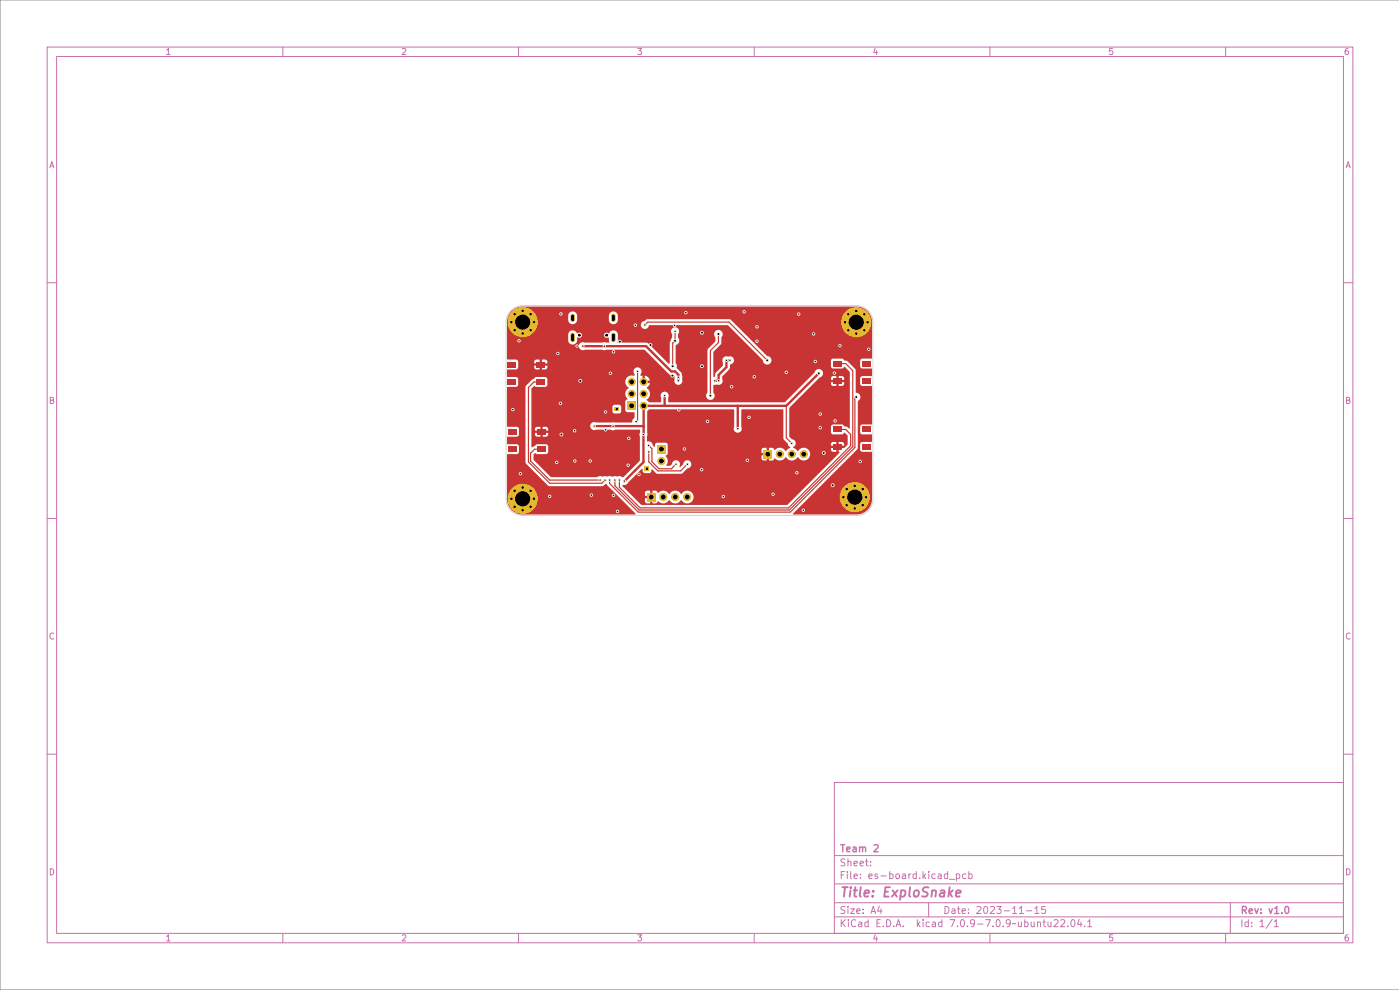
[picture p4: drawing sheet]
<svg xmlns="http://www.w3.org/2000/svg" width="297mm" height="210mm" viewBox="0 0 297 210" stroke-linecap="round" stroke-linejoin="round" font-family="sans-serif">
<g fill="none" stroke="#c872ab" stroke-width=".21">
<path d="M10 10h277v190h-277zM12 12h273v186h-273zM35.3 10.6l.4-.3v1.3M35.3 11.6h.8M60 10v2M85.3 10.4l.5-.1 .3 .3-.8 1h.8M110 10v2M135.3 10.3h.8l-.4 .5 .3 .1v.6l-.2 .1-.5-.1M160 10v2M185.7 10.2l-.3 .9h.8M186 10.7v.9M210 10v2"/>
<path d="M236 10.3h-.6v.6l.6-.1v.7l-.2 .1-.4-.1M260 10v2M286 10.3h-.4l-.2 .3v.7l.2 .3 .4-.1 .1-.5-.1-.2h-.4l-.2 .2M10.6 35.6l.4-1.3 .4 1.3M10.7 35.2h.6M285.6 35.6l.4-1.3 .4 1.3M285.7 35.2h.6M10 60h2M285 60h2M10.7 84.9l.5-.1 .1-.4-.6-.1v1.3h.5l.2-.5-.3-.2M285.7 84.9l.5-.1 .1-.4-.6-.1v1.3h.5l.2-.5-.3-.2M10 110h2"/>
<path d="M285 110h2M11.4 134.4a.58 .58 0 0 0-.8 .5 .58 .58 0 0 0 .8 .6M286.4 134.4a.58 .58 0 0 0-.8 .5 .58 .58 0 0 0 .8 .6M10 160h2M285 160h2M177 166h108v32h-108zM10.7 184.3a.66 .66 0 0 1 .7 .6 .66 .66 0 0 1-.7 .7zM35.3 198.7l.4-.4v1.3M35.3 199.6h.8M60 198v2M85.3 198.4l.5-.1 .3 .4-.8 .9h.8M110 198v2"/>
<path d="M135.3 198.3h.8l-.4 .5 .3 .1v.6l-.2 .1-.5-.1M160 198v2M177 194.5h108M177 191.5h108M177 187.5h108M177 181.5h108M178.5 195.1v1.5M178.5 185.6h.5M178.7 195.7l.6 .9M179.2 184.9h-.7v1.5M179.2 192.3h-.5l-.2 .1v.4l.6 .3 .1 .4-.2 .3-.6-.1M179.2 182.2h-.5l-.2 .1v.4l.6 .3 .1 .4-.2 .3-.6-.1"/>
<path d="M179.3 195.1l-.8 .8M179.7 184.9v.1M179.7 185.4v1M179.9 192.3v.1M179.9 182.8l.2-.1h.4v1M179.9 182.2v1.5M179.9 192.8v1M180 195.1v.1M180 195.6v1M180.5 192.8h.8l-.8 1h.8M180.5 184.9v1.3l.2 .2M181.2 185.9l.7-.2-.1-.3h-.4l-.2 .2 .1 .7h.5"/>
<path d="M181.2 183.2l.7-.2-.1-.3h-.4l-.2 .2 .1 .7h.5M181.5 195.2a.71 .71 0 0 0-1 .5 .71 .71 0 0 0 .8 .9l.2-.2M181.7 193.3l.8-.2-.1-.3h-.4l-.3 .2 .1 .7h.6M182.2 195.6h.5l.1 1M182.5 183.2l.7-.2-.1-.3h-.4l-.2 .2v.7h.6M182.5 186.2v.2M182.5 185.4v.2M182.8 195.9l-.5 .1-.2 .2 .2 .4 .5-.1M183.1 193.6v.2M183.1 192.8v.2M183.6 182.7h.6M183.8 182.2v1.3l.4 .2"/>
<path d="M184.2 195.6h-.5l-.2 .3 .1 .6h.6M184.2 195.1v1.5M184.3 185.9l.7-.2v-.3h-.5l-.2 .2 .1 .7h.6M184.7 183.5v.2M184.7 182.7v.2M184.7 193.8l.5-1.5 .5 1.5M184.9 193.3h.7M185.7 198.2l-.3 1h.8M186 198.7v.9M186 195.8h.5M186.2 185.4h-.4l-.2 .2 .1 .2 .5 .1v.4h-.6M186.5 192.2l-.3 1.1h.9"/>
<path d="M186.7 195.1h-.7v1.5h.7M186.9 192.8v1M186.9 185.8h1.1M187.4 196.4v.2M188.1 195.1a.76 .76 0 0 1 .9 .7 .76 .76 0 0 1-.9 .8zM188.7 185.4h.5l.3 .3-.2 .6h-.6M188.7 184.9v1.5M189.6 196.4v.2M190.1 196.6l.5-1.5 .5 1.5M190.1 185.5l.2-.1 .4 .1 .1 .6-.1 .2-.4 .1-.2-.2zM190.2 196.1h.8M191.5 185.4h.5l.1 1"/>
<path d="M191.6 196.4v.2M192.1 185.7l-.5 .1-.2 .2 .2 .4 .5-.1M192.8 185.4v1M193.2 185.4l-.4 .3M194.4 185.4h-.4l-.3 .3 .1 .6h.6M194.4 184.9v1.5M194.6 195.1v1.5M194.7 196l.5 .6M195.1 186.2v.2M195.2 195.6l-.6 .5M195.8 195.1v.1M195.8 184.9v1.5"/>
<path d="M195.8 195.6v1M196 185.8l.4 .6M196.4 185.4l-.6 .5M197 191.5v3M197 184.9v.1M197 185.4v1M197.2 195.6h-.5l-.2 .3 .1 .6h.6M197.8 195.6h.6l.1 1M198.4 185.4h-.4l-.3 .3 .1 .6h.6M198.5 195.9l-.5 .1-.3 .2 .3 .4 .5-.1M199 185.4h.6l.1 1M199.7 185.7l-.5 .1-.2 .2 .2 .4 .5-.1"/>
<path d="M199.8 195.6h-.4l-.3 .3 .1 .6h.6M199.8 195.1v1.5M200.5 192.3a.76 .76 0 0 1 .8 .7 .76 .76 0 0 1-.8 .8zM201 185.4h-.4l-.3 .3 .2 .6h.5M201 184.9v1.5M201.4 186.5h1.1M201.5 195.1h1l-.6 1.5M202 192.8h.5l.1 1M202.6 193.1l-.5 .1-.2 .2 .2 .4 .5-.1M202.9 185.4h.4l.3 .3-.1 .6h-.6M202.9 185.4v1.5M203.1 196.4v.2"/>
<path d="M203.1 192.8h.6M203.3 192.3v1.3l.4 .2M204 195.1h.1a.8 .8 0 0 1 .5 .7 .8 .8 0 0 1-.5 .8 1 1 0 0 1-.1-1.5zM204.1 193.3l.7-.2v-.3h-.5l-.2 .2 .1 .7h.6M204.9 185.4h-.4l-.3 .3 .1 .6h.6M205.2 196.4v.2M205.5 193.6v.2M205.5 192.8v.2M205.5 185.4h.5l.2 .3-.1 .6h-.6M205.5 184.9v1.5M206.7 195.7l-.2 .3-.5-.1-.1-.2v-.3l.3-.3h.4l.1 .3a1.09 1.09 0 0 1-.2 1.1l-.5 .1M207.2 192.4l.6-.1 .3 .4-.9 1.1h.9"/>
<path d="M207.4 196h1.1M208.9 192.3h.1a.8 .8 0 0 1 .6 .7 .8 .8 0 0 1-.6 .8 1 1 0 0 1-.1-1.5zM209.1 195.1h1l-.6 1.5M210 198v2M210.1 192.4l.6-.1 .3 .4-1 1.1h1M210.7 196.4v.2M211.5 192.3h.9l-.5 .5 .4 .2v.6l-.2 .2-.6-.2M211.5 195.2l.2-.1a.8 .8 0 0 1 .5 .7 .8 .8 0 0 1-.5 .8l-.2-.2-.2-.4zM212.8 196.4v.2M213 193.2h1.2M214.3 195.7l-.3 .3-.4-.1-.1-.2v-.3l.2-.3h.5l.1 .3a1.09 1.09 0 0 1-.3 1.1l-.4 .1M214.8 192.7l.4-.4v1.5"/>
<path d="M214.8 193.8h.9M215.5 195.9l-.8 .1M216 195.6l.1 .9 .4 .1 .2-.2M216.2 192.7l.5-.4v1.5M216.2 193.8h.9M216.7 195.6v1M217.4 195.6h.4l.3 .3-.1 .6h-.6M217.4 195.1v1.5M217.7 193.2h1.2M218.7 195.6l.1 .9 .4 .1 .2-.2M219.4 195.6v1M219.5 192.7l.5-.4v1.5"/>
<path d="M219.5 193.8h.9M220.1 195.7l.2-.1h.4v1M220.1 195.6v1M221.2 195.6h.6M221.5 195.1v1.3l.3 .2M221.7 192.3h-.7v.7l.2-.2 .5 .1 .1 .2-.1 .5-.2 .2-.5-.2M222.3 195.6l.1 .9 .3 .1 .3-.2M223 195.6v1M223.6 195.2l.6-.1 .3 .4-1 1.1h1M225 195.2l.6-.1 .3 .4-.9 1.1h.9M226.5 196.4v.2M227.4 195.1h.1a.8 .8 0 0 1 .6 .7 .8 .8 0 0 1-.6 .8 1 1 0 0 1-.1-1.5z"/>
<path d="M229 195l-.4 1.1h.9M229.3 195.6v1M230.1 196.4v.2M230.7 195.5l.5-.4v1.5M230.7 196.6h.9M236 198.3h-.6v.6l.6-.1v.7l-.2 .1-.4-.1M260 198v2M261 191.5v6.5M263.5 195.1v1.5M264.8 195.6h-.4l-.3 .3 .1 .6h.6M264.8 195.1v1.5M265.5 196.4v.2"/>
<path d="M265.5 195.6v.2M267.3 195.5l.4-.4v1.5M267.3 196.6h.9M269.9 195l-1.3 1.9M270.3 195.5l.4-.4v1.5M270.3 196.6h.9M285.7 184.3a.66 .66 0 0 1 .7 .6 .66 .66 0 0 1-.7 .7zM286 198.3h-.4l-.2 .3v.7l.2 .3 .4-.1 .1-.5-.1-.2h-.4l-.2 .2"/>
</g>
<g fill="none" stroke="#c872ab" stroke-width=".3">
<path d="M178.3 179.2h.9M178.8 179.2v1.5M181 179.7h.6v1M182.3 179.8l.3-.1h.3l.1 1M182.3 179.7v1M183 179.9l.2-.2h.4v1M185.4 179.3l.6-.1 .3 .4-1 1.1h1M179.6 180.2l.7-.2v-.3h-.4l-.3 .2 .1 .7h.6M181.6 180l-.5 .1-.2 .2 .2 .4 .5-.1M263.6 193.1l.7-.1 .1-.2-.1-.4-.7-.1v1.5M263.9 193.1l.5 .7M265 193.3l.7-.2-.1-.3h-.4l-.2 .2 .1 .7h.5"/>
<path d="M266.2 192.8l.4 1 .3-1M267.5 193.6v.2M267.5 192.8v.2M269.2 192.8l.4 1 .3-1M270.4 192.7l.5-.4v1.5M270.4 193.8h.9M271.9 193.6v.2M272.7 192.4l.2-.1a.8 .8 0 0 1 .5 .7 .8 .8 0 0 1-.5 .8l-.3-.6z"/>
</g>
<g fill="none" stroke="#c872ab" stroke-width=".4">
<path d="M178.7 188.2h1.1M179.3 188.2l-.3 2M180.4 188.9l-.1 1.3M180.5 188.2v.2M181.1 188.9h.8M181.5 188.2l-.3 1.7 .1 .2 .4 .1M182.6 188.2l-.2 1.7 .2 .3M183.4 189.5l1-.2-.1-.3h-.7l-.3 .9 .3 .3 .6-.1M185.1 190v.2M185.3 189l-.1 .1M187.7 189.1h.7M188.8 188.2h-1l-.2 2h.9"/>
<path d="M189.4 188.9l.9 1.3M190.4 188.9l-1.2 1.3M191.2 189h.7l.2 .2-.1 .6a.66 .66 0 0 1-1 .3M191.2 188.9l-.3 2M193.1 188.2l-.2 1.7 .2 .3M194 189.1l.1-.1a.51 .51 0 0 1 .8 .2v.6l-.3 .3a.5 .5 0 0 1-.8-.3zM197 188.3a.85 .85 0 0 0-1.1 .1l-.1 .6 .9 .4v.6a.86 .86 0 0 1-1.1 .1M197.7 189.1l.3-.2 .5 .1-.1 1.2M197.8 188.9l-.2 1.3M199.6 189h.7v1.2M200.4 189.3l-.7 .1a.4 .4 0 0 0-.3 .4 .4 .4 0 0 0 .2 .4l.7-.1M201.5 188.2l-.3 2"/>
<path d="M201.5 189.4l.5 .8M202.1 188.9l-.8 .7M202.8 189.5l1-.2-.1-.3-.5-.1-.3 .2-.1 1h.8"/>
</g>
<path d="M0 0h.1M0 0h296.7M0 0v210" fill="none" stroke="#848484" stroke-width=".21"/>
<path d="M110.9 109.3h70.8M110.9 109.3a3.5 3.5 0 0 1-3.5-3.5v-37.4a3.5 3.5 0 0 1 3.5-3.6h70.8a3.5 3.5 0 0 1 3.5 3.6v37.4a3.5 3.5 0 0 1-3.5 3.5" fill="none" stroke="#d0d2cd" stroke-width=".21"/>
<path d="M108.4 66.1a3.3 3.3 0 0 1 2.5-1.1h70.9a3.3 3.3 0 0 1 3.2 3.4v7.6l-2.1 .1-.4 .4v1.2l.2 .4 2.2 .1 .1 .1-.1 1.5h-2l-.4 .4v1.2l.2 .4 2.2 .1 .1 .1v8h-2.1l-.4 .5v1.2l.2 .4h2.2l.1 .2-.1 1.4h-2l-.4 .5v1.2l.2 .4h2.2l.1 .2v10.2a3.3 3.3 0 0 1-3.3 2.9h-13.4l-.1-.1 13.7-13.7 .1-10.2a.99 .99 0 0 0 .5-1.1 .99 .99 0 0 0-1-.8v-4.6l-.1-.4-1.6-1.6-.7-.1-.3-.4h-2.3l-.2 .4v1.3l.2 .3 2.2 .1 .5-.4 1.1 1.1v11.9l-.2 .1-.5-.4-.5-.1-.5-.4h-1.9l-.4 .5v1.2l.2 .4h2.2l.4-.3 .7 .6v1.9l-.7 .7h-1.2v.8l.2 .3-11 11h-31l-.8-.8h1.5l.3 .4 .8 .1v-.9h.5v.9l.9-.1 .2-.4a1.61 1.61 0 0 0 2.5-.2 1.48 1.48 0 0 0 2.5 0 1.39 1.39 0 0 0 2.2 .3 1.39 1.39 0 0 0-.1-2.1 1.39 1.39 0 0 0-2.1 .5 1.48 1.48 0 0 0-2.5 0 1.5 1.5 0 0 0-2.4-.3l-.3-.4h-.9v.9h-.5v-.9h-.8l-.3 .4v.7h.9v.5h-.9v.6h-1.5l-3.3-3.2 .1-.2h.4l.5-.2 3.2-3.3 .4 .9 1.1 .1a.68 .68 0 0 0 .6-.8l1.2 .9h5l.3-.1 1-1a.87 .87 0 0 0 .9-.9 .87 .87 0 0 0-.9-.9 .87 .87 0 0 0-.9 .9l-.6 .6h-.2a.9 .9 0 0 0-.4-1.4 .9 .9 0 0 0-1.2 .8l-.3 .3h-.7l-.1-.1a1.54 1.54 0 0 0-.2-2l.4-.5 .1-1.8-.2-.4-.3-.1h-1.8l-.4 .3-.1 .6-.4-.4a.95 .95 0 0 0-1.2-.8v-6.3l.4-.5h17.9l.2 .2-.1 3.6a.86 .86 0 0 0 .8 1.2 .86 .86 0 0 0 .8-1.3v-3.7l8.8 .1 .1 6.1 1.5 1.9-1 .8a1.49 1.49 0 0 0-2.4-.3l-.5-.4h-.7v.9h-.5v-.9h-.8l-.3 .4v.7h1v.5h-1v.7l.3 .3 .8 .1v-.9h.5v.9h.8l.4-.5a1.61 1.61 0 0 0 2.4-.2 1.48 1.48 0 0 0 2.6 0 1.37 1.37 0 0 0 2.2 .2 1.37 1.37 0 0 0-.6-2.2h5.4v.4l.2 .4h.9v-.8h-6.6a1.63 1.63 0 0 0-1.6 .7l-1-.8 .4-.4h8.8v-.8h.5v.8h1.2v-.4l-.4-.4h-2l-.4 .3v.5h-7.7a.9 .9 0 0 0-.6-1.4l-.6-.5 .1-6.1 5.4-5.4h3.4v.5l.4 .3h.7v-.8h.5v.8h.8l.4-.4v-.4h-6.2l.5-.5h4v-.8h.5v.8h1.2l-.1-.6-.3-.2h-2l-.4 .2v.6h-2.9l.5-.5a.91 .91 0 0 0 .4-1.6 .91 .91 0 0 0-1.5 .5l-6.4 6.3h-24.5l-.1-.1 .1-1.3h7.9v.2a.91 .91 0 0 0 1.4 .6 .91 .91 0 0 0 .1-1.4v-1.6l.6-.1a.95 .95 0 0 0 1.1-.2 .95 .95 0 0 0 .2-1.1v-.5l1.5-1.5 .2-1a.91 .91 0 0 0 .8-1.1 .91 .91 0 0 0-1.3-.6h-.2a.87 .87 0 0 0-.8 1.3l-.1 .7-1.4 1.4-.2 .9h-.3l-.1-5.2 1.6-1.7 .1-1.4a.92 .92 0 0 0 .1-1.3 .92 .92 0 0 0-1.4 0 .92 .92 0 0 0 .1 1.3v.8l-1.6 1.6-.1 .3v8.9l-.3 .7h-7.9a.86 .86 0 0 0-1.1-.8 .86 .86 0 0 0-.5 1.3v.8l-.2 .1h-2.4l-.5-.5a1.48 1.48 0 0 0 0-2.6l.4-.3 .3-.6h-.9v-.5h.9l-.1-.3-.4-.5-.6-.3v.9h-.5v-.9h-.4v-.4a.86 .86 0 0 0-.1-1.2 .86 .86 0 0 0-1.2 .1 .86 .86 0 0 0 0 1.2v.3a1.45 1.45 0 0 0-1.8 .7 1.45 1.45 0 0 0 .6 1.9 1.51 1.51 0 0 0-.3 2.4l-.4 .5v2l.3 .2h1.5l.1 .2v1l-.4 .5-.1 .5h-7.7a.86 .86 0 0 0-1.2 .8 .86 .86 0 0 0 1.3 .7h3l.5 .2 .6-.2 5.2 .1-.2 1 .1 5.5-3.4 3.5-.2 .1-.6-.3-.6 .1-.5-.1-.5 .2-.7-.2-1.4 .1-.6-.1-.5 .2h-9.8l-3.7-3.6v-1.2a.45 .45 0 0 1 .7-.1h1.9l.3-.1 .2-.3v-1.3l-.4-.4h-2l-.4 .4-.7 .3-.1-3.1h.8v.6l.4 .2h.7v-.8h.5v.8h.8l.3-.2 .1-.6h-3.6v-.5h1.9v-.8h.5v.8h1.2v-.4l-.4-.4h-2l-.4 .3v.5h-.8v-4h17.2l.4 .4h1l.5-.4v-1.1l-.3-.3h-1.1l-.3 .1-.2 1.3h-17.2v-4.9l.6-.5 .5 .2h1.9l.4-.4v-1.3l-.2-.4h-2.3l-.3 .4-.5 .2-1.2 1.2-.1 .3v16l.1 .3 4.9 4.7h11.2l1-.4 6.1 6.4h-24a3.3 3.3 0 0 1-3.2-3.3v-9.4l.1-.1h2l.4-.4v-1.3l-.3-.3-2.1-.1-.1-.1v-1.5h2.1l.4-.4v-1.2l-.3-.4-2.1-.1-.1-.1v-8.2l.1-.1h1.8l.4-.5v-1.2l-.2-.4-2.1-.1v-1.5h1.9l.4-.3v-.5h3.4l.1 .5 .4 .3h.7v-.8h.5v.8h.7l.4-.5v-.3h-6.2v-.5h4.6v-.8h.5v.8h1.1v-.4l-.4-.4h-1.9l-.4 .2-.1 .6h-3.4v-.6l-.4-.2-1.9-.1v-2.8h15.2a.87 .87 0 0 0 1.3 .8h12.7l5.1 5.1 1 .3 .2 .2v.6a.89 .89 0 0 0 .8 1.2 .89 .89 0 0 0 .8-1.3l-.1-1.2-1-1v-.6l-.3-.5 .1-3.8a.92 .92 0 0 0 .4-1.6l.1-.8a.86 .86 0 0 0-.1-1.2 .86 .86 0 0 0-1.2 .1 .86 .86 0 0 0 0 1.2v.7l-.5 1.1v4.3l-.2 .2-4.4-4.4-6.5-.1 .1-1.7a1 1 0 0 0-.9-.9 1 1 0 0 0-1.1 .6 .59 .59 0 0 0-.8 0 .59 .59 0 0 0 0 .9 .59 .59 0 0 0 .8 0l.1 1.1-5.4-.1a.85 .85 0 0 0-1 .8h-15.2v-1.2h12.9v.1a.95 .95 0 0 0 1 .8 .95 .95 0 0 0 .9-.9l.1-.6a.66 .66 0 0 0 .7 0 .66 .66 0 0 0 .2-.7 .64 .64 0 0 0-1-.2 .98 .98 0 0 0-1-.6 .98 .98 0 0 0-.9 .8v1.3h-12.9v-3.3h28.3a.91 .91 0 0 0 .9 .9 .91 .91 0 0 0 1-.8h16.6l7.4 7.4a.93 .93 0 0 0 .9 .9 .93 .93 0 0 0 1-.9 .93 .93 0 0 0-1-.9l-7.8-7.8h-17.5l-.7 .4a.87 .87 0 0 0-.8 .8h-28.3v-1h12.9v.1a.95 .95 0 0 0 1.1 .8 .95 .95 0 0 0 .8-.9h6.8v.1a.95 .95 0 0 0 1 .8 .95 .95 0 0 0 .9-.9v-1.1a.95 .95 0 0 0-1-.7 .95 .95 0 0 0-.9 .8v1h-6.8v-1.1a.96 .96 0 0 0-1-.7 .96 .96 0 0 0-.9 .8v1h-12.9l.2-.9z" fill="#c83434"/>
<path d="M123.7 73.4h13.4l5.3 5.4h.8l.7 .7v1.3M154.9 76.4h-.8v1.5l-1.6 1.6v1.3h-.8M173.7 79.2l-6.9 6.9h-30.3v11.9l-4 4M126.1 90.4h10.4M141 83.9v2.2M156.5 86.1v4.8M132.5 102h.1" fill="none" stroke="#c83434" stroke-width=".5"/>
<g fill="none" stroke="#c83434" stroke-width=".25">
<path d="M135.3 78.8v10.3l-.3 .3M136.8 68.9l.6-.6h17.3l8.1 8.1M143.2 72.3l-.5 .5v4.9M143.2 72.3h.1M143.2 70.3v2M152.4 70.9v1.8l-1.7 1.7v9.5M177.7 77.1h1.7l1.5 1.5v16.1l-13.4 13.5h-31.9l-5.1-5.2v-1.2M114.7 81h-1.4l-1.2 1.2v15.8l4.5 4.5h11.1l.6-.7M114.9 95.3h-1.5l-.8 .8v1.7l4 4h10.7M137.6 94.5l.7 .7v2.7l1.5 1.5h2.7l.9-.9M137.6 95.9v2.1l2 1.9h4.8l1.4-1.4M166.8 86.1v6.8l1.2 1.1"/>
<path d="M177.1 94.8h.6M177.7 91.1h1.7l1.1 1v2.5l-13.2 13.1h-31.5l-4.4-4.3v-1.6M181.6 84.2l-.2 .3v10.4l-13.7 13.7h-32.3l-6.1-6v-.8"/>
</g>
<g fill="#c83434">
<path d="M176.8 94.2h1.8v1.1h-1.8z"/>
<path d="M183 90.5h1.8v1.1h-1.8z"/>
<path d="M183 94.2h1.8v1.1h-1.8z"/>
<path d="M183 76.6h1.8v1.1h-1.8z"/>
<path d="M183 80.3h1.8v1.1h-1.8z"/>
<path d="M176.8 90.5h1.8v1.1h-1.8z"/>
<path d="M176.8 76.6h1.8v1.1h-1.8z"/>
<path d="M176.8 80.3h1.8v1.1h-1.8z"/>
<path d="M114 91h1.8v1.1h-1.8z"/>
<path d="M113.8 80.5h1.8v1.1h-1.8z"/>
<path d="M113.8 76.8h1.8v1.1h-1.8z"/>
<path d="M107.6 80.5h1.8v1.1h-1.8z"/>
<path d="M107.6 76.8h1.8v1.1h-1.8z"/>
<path d="M114 94.7h1.8v1.1h-1.8z"/>
<path d="M107.8 94.7h1.8v1.1h-1.8z"/>
<path d="M107.8 91h1.8v1.1h-1.8z"/>
</g>
<g fill="#e3b72e">
<path d="M133.2 85.2h1.7v1.7h-1.7z"/>
<path d="M130.4 86.4h.9v.8h-.9z"/>
<path d="M137.3 104.6h1.7v1.7h-1.7z"/>
<path d="M139.5 94.4h1.7v1.7h-1.7z"/>
<path d="M136.8 99h.9v.9h-.9z"/>
<circle cx="108.5" cy="68.3" r=".41"/>
<circle cx="109.2" cy="66.6" r=".4"/>
<circle cx="109.2" cy="70" r=".4"/>
<circle cx="110.9" cy="70.7" r=".4"/>
<circle cx="110.9" cy="65.9" r=".4"/>
<circle cx="110.9" cy="68.3" r="3.2"/>
<circle cx="112.6" cy="66.6" r=".41"/>
<circle cx="112.6" cy="70" r=".4"/>
<circle cx="113.3" cy="68.3" r=".41"/>
<circle cx="108.5" cy="105.8" r=".41"/>
<circle cx="109.2" cy="104.1" r=".4"/>
<circle cx="109.2" cy="107.5" r=".4"/>
<circle cx="110.9" cy="108.2" r=".4"/>
<circle cx="110.9" cy="103.4" r=".4"/>
<circle cx="110.9" cy="105.8" r="3.2"/>
<circle cx="112.6" cy="104.1" r=".4"/>
<circle cx="112.6" cy="107.5" r=".4"/>
<circle cx="113.3" cy="105.8" r=".41"/>
<circle cx="134" cy="83.5" r=".85"/>
<circle cx="136.5" cy="83.5" r=".85"/>
<circle cx="134" cy="81" r=".85"/>
<circle cx="136.5" cy="81" r=".85"/>
<circle cx="136.5" cy="86.1" r=".85"/>
<circle cx="140.7" cy="105.4" r=".85"/>
<circle cx="143.2" cy="105.4" r=".85"/>
<circle cx="145.8" cy="105.4" r=".85"/>
<circle cx="140.3" cy="97.8" r=".85"/>
</g>
<path d="M121.5 67v.8M121.5 71v1.1M130.1 67v.8M130.1 71v1.1" fill="none" stroke="#e3b72e" stroke-width=".9"/>
<g fill="#e3b72e">
<path d="M162 95.5h1.7v1.7h-1.7z"/>
<circle cx="178.9" cy="105.5" r=".4"/>
<circle cx="179.6" cy="103.8" r=".4"/>
<circle cx="179.6" cy="107.2" r=".4"/>
<circle cx="181.3" cy="107.9" r=".4"/>
<circle cx="165.4" cy="96.3" r=".85"/>
<circle cx="168" cy="96.3" r=".85"/>
<circle cx="170.5" cy="96.3" r=".85"/>
<circle cx="181.3" cy="103.1" r=".4"/>
<circle cx="181.3" cy="105.5" r="3.2"/>
<circle cx="183" cy="103.8" r=".4"/>
<circle cx="183" cy="107.2" r=".4"/>
<circle cx="183.7" cy="105.5" r=".4"/>
<circle cx="179.3" cy="68.4" r=".4"/>
<circle cx="180" cy="66.7" r=".4"/>
<circle cx="180" cy="70.1" r=".4"/>
<circle cx="181.7" cy="70.8" r=".4"/>
<circle cx="181.7" cy="66" r=".4"/>
<circle cx="181.7" cy="68.4" r="3.2"/>
<circle cx="183.4" cy="66.7" r=".4"/>
<circle cx="183.4" cy="70.1" r=".4"/>
<circle cx="184.1" cy="68.4" r=".41"/>
</g>
<g fill="none" stroke="#ececec" stroke-width=".21">
<circle cx="110.1" cy="72.3" r=".25"/>
<circle cx="110.1" cy="72.3" r=".16"/>
<circle cx="118.4" cy="75" r=".25"/>
<circle cx="118.4" cy="75" r=".16"/>
<circle cx="119" cy="66.6" r=".25"/>
<circle cx="119" cy="66.6" r=".16"/>
<circle cx="122.4" cy="73.4" r=".16"/>
<circle cx="122.4" cy="73.4" r=".25"/>
<circle cx="123.7" cy="73.4" r=".16"/>
<circle cx="123.7" cy="73.4" r=".25"/>
<circle cx="128.2" cy="73.4" r=".25"/>
<circle cx="128.2" cy="73.4" r=".16"/>
<circle cx="129.5" cy="79.2" r=".16"/>
<circle cx="129.5" cy="79.2" r=".25"/>
<circle cx="130.2" cy="74.6" r=".25"/>
<circle cx="130.2" cy="74.6" r=".16"/>
<circle cx="131.5" cy="72.5" r=".3"/>
<circle cx="131.5" cy="72.5" r=".21"/>
<circle cx="134.8" cy="69" r=".25"/>
<circle cx="134.8" cy="69" r=".16"/>
<circle cx="135.3" cy="78.8" r=".16"/>
<circle cx="135.3" cy="78.8" r=".25"/>
<circle cx="136.8" cy="68.9" r=".25"/>
<circle cx="136.8" cy="68.9" r=".16"/>
<circle cx="138" cy="73.2" r=".3"/>
<circle cx="138" cy="73.2" r=".21"/>
<circle cx="142.7" cy="79.7" r=".21"/>
<circle cx="142.7" cy="79.7" r=".3"/>
<circle cx="142.7" cy="77.7" r=".3"/>
<circle cx="142.7" cy="77.7" r=".21"/>
<circle cx="143.1" cy="69" r=".16"/>
<circle cx="143.1" cy="69" r=".25"/>
<circle cx="143.2" cy="72.3" r=".3"/>
<circle cx="143.2" cy="72.3" r=".21"/>
<circle cx="143.2" cy="70.3" r=".25"/>
<circle cx="143.2" cy="70.3" r=".16"/>
<circle cx="145.5" cy="66.3" r=".25"/>
<circle cx="145.5" cy="66.3" r=".16"/>
<circle cx="148.9" cy="77.7" r=".21"/>
<circle cx="148.9" cy="70.6" r=".21"/>
<circle cx="148.9" cy="70.6" r=".3"/>
<circle cx="148.9" cy="77.7" r=".3"/>
<circle cx="152.4" cy="70.9" r=".21"/>
<circle cx="152.4" cy="70.9" r=".3"/>
<circle cx="154.1" cy="76.4" r=".16"/>
<circle cx="154.1" cy="76.4" r=".25"/>
<circle cx="154.9" cy="76.4" r=".25"/>
<circle cx="154.9" cy="76.4" r=".16"/>
<circle cx="157.9" cy="66.1" r=".25"/>
<circle cx="157.9" cy="66.1" r=".16"/>
<circle cx="160" cy="79.9" r=".25"/>
<circle cx="160" cy="79.9" r=".16"/>
<circle cx="160.6" cy="69.3" r=".16"/>
<circle cx="160.6" cy="72.4" r=".16"/>
<circle cx="160.6" cy="69.3" r=".25"/>
<circle cx="160.6" cy="72.4" r=".25"/>
<circle cx="162.8" cy="76.4" r=".21"/>
<circle cx="162.8" cy="76.4" r=".3"/>
<circle cx="166.8" cy="79" r=".25"/>
<circle cx="166.8" cy="79" r=".16"/>
<circle cx="169.4" cy="66.6" r=".25"/>
<circle cx="169.4" cy="66.6" r=".16"/>
<circle cx="172.6" cy="70.8" r=".25"/>
<circle cx="172.6" cy="70.8" r=".16"/>
<circle cx="173" cy="76.7" r=".25"/>
<circle cx="173" cy="76.7" r=".16"/>
<circle cx="173.7" cy="79.2" r=".21"/>
<circle cx="173.7" cy="79.2" r=".3"/>
<circle cx="177" cy="79.1" r=".25"/>
<circle cx="177" cy="79.1" r=".16"/>
<circle cx="178.2" cy="73.3" r=".16"/>
<circle cx="178.2" cy="73.3" r=".25"/>
<circle cx="184.3" cy="74.1" r=".16"/>
<circle cx="184.3" cy="74.1" r=".25"/>
<circle cx="108.8" cy="86.9" r=".16"/>
<circle cx="108.8" cy="86.9" r=".25"/>
<circle cx="118.1" cy="98.1" r=".16"/>
<circle cx="118.1" cy="98.1" r=".25"/>
<circle cx="118.9" cy="85.6" r=".25"/>
<circle cx="118.9" cy="85.6" r=".16"/>
<circle cx="119.1" cy="92.2" r=".21"/>
<circle cx="119.1" cy="92.2" r=".3"/>
<circle cx="121.9" cy="91.4" r=".25"/>
<circle cx="121.9" cy="91.4" r=".16"/>
<circle cx="122" cy="97.8" r=".25"/>
<circle cx="122" cy="97.8" r=".16"/>
<circle cx="123.1" cy="80.8" r=".21"/>
<circle cx="123.1" cy="80.8" r=".3"/>
<circle cx="125.2" cy="97.8" r=".16"/>
<circle cx="125.2" cy="97.8" r=".25"/>
<circle cx="126.1" cy="90.4" r=".25"/>
<circle cx="126.1" cy="90.4" r=".16"/>
<circle cx="128.5" cy="87.4" r=".25"/>
<circle cx="128.5" cy="87.4" r=".16"/>
<circle cx="128.5" cy="91.2" r=".16"/>
<circle cx="128.5" cy="91.2" r=".25"/>
<circle cx="130.1" cy="90.4" r=".25"/>
<circle cx="130.1" cy="90.4" r=".16"/>
<circle cx="133.3" cy="98.7" r=".25"/>
<circle cx="133.3" cy="98.7" r=".16"/>
<circle cx="133.4" cy="93" r=".16"/>
<circle cx="133.4" cy="93" r=".25"/>
<circle cx="135" cy="89.4" r=".16"/>
<circle cx="135" cy="89.4" r=".25"/>
<circle cx="136.5" cy="92.2" r=".25"/>
<circle cx="136.5" cy="92.2" r=".16"/>
<circle cx="137.6" cy="94.5" r=".16"/>
<circle cx="137.6" cy="94.5" r=".25"/>
<circle cx="137.6" cy="95.9" r=".25"/>
<circle cx="137.6" cy="95.9" r=".16"/>
<circle cx="141" cy="83.9" r=".25"/>
<circle cx="141" cy="83.9" r=".16"/>
<circle cx="143.4" cy="98.5" r=".25"/>
<circle cx="143.4" cy="98.5" r=".16"/>
<circle cx="143.9" cy="80" r=".25"/>
<circle cx="143.9" cy="80.8" r=".25"/>
<circle cx="143.9" cy="80.8" r=".16"/>
<circle cx="143.9" cy="80" r=".16"/>
<circle cx="144" cy="86.9" r=".25"/>
<circle cx="144" cy="86.9" r=".16"/>
<circle cx="145.2" cy="95.2" r=".25"/>
<circle cx="145.2" cy="95.2" r=".16"/>
<circle cx="145.8" cy="98.5" r=".16"/>
<circle cx="145.8" cy="98.5" r=".25"/>
<circle cx="148.9" cy="99.6" r=".16"/>
<circle cx="148.9" cy="99.6" r=".25"/>
<circle cx="150.1" cy="89.4" r=".16"/>
<circle cx="150.1" cy="89.4" r=".25"/>
<circle cx="150.7" cy="83.9" r=".3"/>
<circle cx="150.7" cy="83.9" r=".21"/>
<circle cx="151.7" cy="80.8" r=".25"/>
<circle cx="151.7" cy="80.8" r=".16"/>
<circle cx="152.5" cy="80.8" r=".16"/>
<circle cx="152.5" cy="80.8" r=".25"/>
<circle cx="155.2" cy="82" r=".16"/>
<circle cx="155.2" cy="82" r=".25"/>
<circle cx="156.5" cy="90.9" r=".25"/>
<circle cx="156.5" cy="90.9" r=".16"/>
<circle cx="158.6" cy="97.6" r=".25"/>
<circle cx="158.6" cy="97.6" r=".16"/>
<circle cx="158.9" cy="88.5" r=".16"/>
<circle cx="158.9" cy="88.5" r=".25"/>
<circle cx="168" cy="94" r=".25"/>
<circle cx="168" cy="94" r=".16"/>
<circle cx="174" cy="87.8" r=".25"/>
<circle cx="174" cy="90.7" r=".25"/>
<circle cx="174" cy="90.7" r=".16"/>
<circle cx="174" cy="87.8" r=".16"/>
<circle cx="174.8" cy="96.1" r=".3"/>
<circle cx="174.8" cy="96.1" r=".21"/>
<circle cx="177.2" cy="89.3" r=".25"/>
<circle cx="177.2" cy="89.3" r=".16"/>
<circle cx="181.6" cy="84.2" r=".3"/>
<circle cx="181.6" cy="84.2" r=".21"/>
<circle cx="182.5" cy="97.9" r=".25"/>
<circle cx="182.5" cy="97.9" r=".16"/>
<circle cx="110.4" cy="100.5" r=".25"/>
<circle cx="110.4" cy="100.5" r=".16"/>
<circle cx="116.6" cy="105.3" r=".25"/>
<circle cx="116.6" cy="105.3" r=".16"/>
<circle cx="125.5" cy="105" r=".25"/>
<circle cx="125.5" cy="105" r=".16"/>
<circle cx="127.3" cy="101.8" r=".25"/>
<circle cx="127.3" cy="101.8" r=".16"/>
<circle cx="128.3" cy="101.8" r=".16"/>
<circle cx="128.3" cy="101.8" r=".25"/>
<circle cx="129.3" cy="101.8" r=".25"/>
<circle cx="129.3" cy="101.8" r=".16"/>
<circle cx="130.2" cy="105.1" r=".25"/>
<circle cx="130.2" cy="105.1" r=".16"/>
<circle cx="130.5" cy="101.8" r=".25"/>
<circle cx="130.5" cy="101.8" r=".16"/>
<circle cx="131" cy="108.5" r=".25"/>
<circle cx="131" cy="108.5" r=".16"/>
<circle cx="131.4" cy="101.8" r=".25"/>
<circle cx="131.4" cy="101.8" r=".16"/>
<circle cx="132.5" cy="102" r=".25"/>
<circle cx="132.5" cy="102" r=".16"/>
<circle cx="135.6" cy="100.6" r=".16"/>
<circle cx="135.6" cy="100.6" r=".25"/>
<circle cx="153.5" cy="105.3" r=".16"/>
<circle cx="153.5" cy="105.3" r=".25"/>
<circle cx="164" cy="104.8" r=".16"/>
<circle cx="164" cy="104.8" r=".25"/>
<circle cx="169.1" cy="100.3" r=".25"/>
<circle cx="169.1" cy="100.3" r=".16"/>
<circle cx="170.4" cy="108.2" r=".25"/>
<circle cx="170.4" cy="108.2" r=".16"/>
<circle cx="176.7" cy="102.9" r=".21"/>
<circle cx="176.7" cy="102.9" r=".3"/>
</g>
<g fill="#000">
<circle cx="108.5" cy="68.3" r=".25"/>
<circle cx="109.2" cy="66.6" r=".25"/>
<circle cx="109.2" cy="70" r=".25"/>
<circle cx="110.1" cy="72.3" r=".15"/>
<circle cx="110.9" cy="68.3" r="1.6"/>
<circle cx="110.9" cy="70.7" r=".25"/>
<circle cx="110.9" cy="65.9" r=".25"/>
<circle cx="112.6" cy="66.6" r=".25"/>
<circle cx="112.6" cy="70" r=".25"/>
<circle cx="113.3" cy="68.3" r=".25"/>
<circle cx="118.4" cy="75" r=".15"/>
<circle cx="119" cy="66.6" r=".15"/>
<circle cx="122.4" cy="73.4" r=".15"/>
<circle cx="122.9" cy="71.1" r=".3"/>
<circle cx="123.7" cy="73.4" r=".15"/>
<circle cx="128.2" cy="73.4" r=".15"/>
<circle cx="128.7" cy="71.1" r=".3"/>
<circle cx="129.5" cy="79.2" r=".15"/>
<circle cx="130.2" cy="74.6" r=".15"/>
<circle cx="131.5" cy="72.5" r=".2"/>
<circle cx="134.8" cy="69" r=".15"/>
<circle cx="135.3" cy="78.8" r=".15"/>
<circle cx="136.8" cy="68.9" r=".15"/>
<circle cx="138" cy="73.2" r=".2"/>
<circle cx="142.7" cy="79.7" r=".2"/>
<circle cx="142.7" cy="77.7" r=".2"/>
<circle cx="143.1" cy="69" r=".15"/>
<circle cx="143.2" cy="72.3" r=".2"/>
<circle cx="143.2" cy="70.3" r=".15"/>
<circle cx="145.5" cy="66.3" r=".15"/>
<circle cx="148.9" cy="70.6" r=".2"/>
<circle cx="148.9" cy="77.7" r=".2"/>
<circle cx="152.4" cy="70.9" r=".2"/>
<circle cx="154.1" cy="76.4" r=".15"/>
<circle cx="154.9" cy="76.4" r=".15"/>
<circle cx="157.9" cy="66.1" r=".15"/>
<circle cx="160" cy="79.9" r=".15"/>
<circle cx="160.6" cy="72.4" r=".15"/>
<circle cx="160.6" cy="69.3" r=".15"/>
<circle cx="162.8" cy="76.4" r=".2"/>
<circle cx="166.8" cy="79" r=".15"/>
<circle cx="169.4" cy="66.6" r=".15"/>
<circle cx="172.6" cy="70.8" r=".15"/>
<circle cx="173" cy="76.7" r=".15"/>
<circle cx="173.7" cy="79.2" r=".2"/>
<circle cx="177" cy="79.1" r=".15"/>
<circle cx="178.2" cy="73.3" r=".15"/>
<circle cx="179.3" cy="68.4" r=".25"/>
<circle cx="180" cy="66.7" r=".25"/>
<circle cx="180" cy="70.1" r=".25"/>
<circle cx="181.7" cy="68.4" r="1.6"/>
<circle cx="181.7" cy="70.8" r=".25"/>
<circle cx="181.7" cy="66" r=".25"/>
<circle cx="183.4" cy="66.7" r=".25"/>
<circle cx="183.4" cy="70.1" r=".25"/>
<circle cx="184.1" cy="68.4" r=".25"/>
<circle cx="184.3" cy="74.1" r=".15"/>
<circle cx="108.8" cy="86.9" r=".15"/>
<circle cx="118.1" cy="98.1" r=".15"/>
<circle cx="118.9" cy="85.6" r=".15"/>
<circle cx="119.1" cy="92.2" r=".2"/>
<circle cx="121.9" cy="91.4" r=".15"/>
<circle cx="122" cy="97.8" r=".15"/>
<circle cx="123.1" cy="80.8" r=".2"/>
<circle cx="125.2" cy="97.8" r=".15"/>
<circle cx="126.1" cy="90.4" r=".15"/>
<circle cx="128.5" cy="87.4" r=".15"/>
<circle cx="128.5" cy="91.2" r=".15"/>
<circle cx="130.1" cy="90.4" r=".15"/>
<circle cx="130.9" cy="86.8" r=".25"/>
<circle cx="133.3" cy="98.7" r=".15"/>
<circle cx="133.4" cy="93" r=".15"/>
<circle cx="134" cy="86.1" r=".5"/>
<circle cx="134" cy="81" r=".5"/>
<circle cx="134" cy="83.5" r=".5"/>
<circle cx="135" cy="89.4" r=".15"/>
<circle cx="136.5" cy="92.2" r=".15"/>
<circle cx="136.5" cy="86.1" r=".5"/>
<circle cx="136.5" cy="81" r=".5"/>
<circle cx="136.5" cy="83.5" r=".5"/>
<circle cx="137.3" cy="99.4" r=".25"/>
<circle cx="137.6" cy="94.5" r=".15"/>
<circle cx="137.6" cy="95.9" r=".15"/>
<circle cx="140.3" cy="97.8" r=".5"/>
<circle cx="140.3" cy="95.3" r=".5"/>
<circle cx="141" cy="83.9" r=".15"/>
<circle cx="143.4" cy="98.5" r=".15"/>
<circle cx="143.9" cy="80.8" r=".15"/>
<circle cx="143.9" cy="80" r=".15"/>
<circle cx="144" cy="86.9" r=".15"/>
<circle cx="145.2" cy="95.2" r=".15"/>
<circle cx="145.8" cy="98.5" r=".15"/>
<circle cx="148.9" cy="99.6" r=".15"/>
<circle cx="150.1" cy="89.4" r=".15"/>
<circle cx="150.7" cy="83.9" r=".2"/>
<circle cx="151.7" cy="80.8" r=".15"/>
<circle cx="152.5" cy="80.8" r=".15"/>
<circle cx="155.2" cy="82" r=".15"/>
<circle cx="156.5" cy="90.9" r=".15"/>
<circle cx="158.6" cy="97.6" r=".15"/>
<circle cx="158.9" cy="88.5" r=".15"/>
<circle cx="162.9" cy="96.3" r=".5"/>
<circle cx="165.4" cy="96.3" r=".5"/>
<circle cx="168" cy="94" r=".15"/>
<circle cx="168" cy="96.3" r=".5"/>
<circle cx="170.5" cy="96.3" r=".5"/>
<circle cx="174" cy="87.8" r=".15"/>
<circle cx="174" cy="90.7" r=".15"/>
<circle cx="174.8" cy="96.1" r=".2"/>
<circle cx="177.2" cy="89.3" r=".15"/>
<circle cx="181.6" cy="84.2" r=".2"/>
<circle cx="182.5" cy="97.9" r=".15"/>
<circle cx="108.5" cy="105.8" r=".25"/>
<circle cx="109.2" cy="107.5" r=".25"/>
<circle cx="109.2" cy="104.1" r=".25"/>
<circle cx="110.4" cy="100.5" r=".15"/>
<circle cx="110.9" cy="108.2" r=".25"/>
<circle cx="110.9" cy="105.8" r="1.6"/>
<circle cx="110.9" cy="103.4" r=".25"/>
<circle cx="112.6" cy="107.5" r=".25"/>
<circle cx="112.6" cy="104.1" r=".25"/>
<circle cx="113.3" cy="105.8" r=".25"/>
<circle cx="116.6" cy="105.3" r=".15"/>
<circle cx="125.5" cy="105" r=".15"/>
<circle cx="127.3" cy="101.8" r=".15"/>
<circle cx="128.3" cy="101.8" r=".15"/>
<circle cx="129.3" cy="101.8" r=".15"/>
<circle cx="130.2" cy="105.1" r=".15"/>
<circle cx="130.5" cy="101.8" r=".15"/>
<circle cx="131" cy="108.5" r=".15"/>
<circle cx="131.4" cy="101.8" r=".15"/>
<circle cx="132.5" cy="102" r=".15"/>
<circle cx="135.6" cy="100.6" r=".15"/>
<circle cx="138.2" cy="105.4" r=".5"/>
<circle cx="140.7" cy="105.4" r=".5"/>
<circle cx="143.2" cy="105.4" r=".5"/>
<circle cx="145.8" cy="105.4" r=".5"/>
<circle cx="153.5" cy="105.3" r=".15"/>
<circle cx="164" cy="104.8" r=".15"/>
<circle cx="169.1" cy="100.3" r=".15"/>
<circle cx="170.4" cy="108.2" r=".15"/>
<circle cx="176.7" cy="102.9" r=".2"/>
<circle cx="178.9" cy="105.5" r=".25"/>
<circle cx="179.6" cy="103.8" r=".25"/>
<circle cx="179.6" cy="107.2" r=".25"/>
<circle cx="181.3" cy="105.5" r="1.6"/>
<circle cx="181.3" cy="103.1" r=".25"/>
<circle cx="181.3" cy="107.9" r=".25"/>
<circle cx="183" cy="103.8" r=".25"/>
<circle cx="183" cy="107.2" r=".25"/>
<circle cx="183.7" cy="105.5" r=".25"/>
</g>
<g fill="none" stroke="#e3b72e" stroke-width=".21">
<path d="M121.2 67v.8M121.2 71v1.1M121.2 66.9l.3-.2 .3 .2v.9l-.2 .3-.4-.1zM121.2 70.9l.4-.1 .2 .2v1.1l-.3 .3-.3-.3zM129.8 67v.8M129.8 71v1.1M130 66.8h.3l.1 .2v1l-.3 .1-.3-.3v-.8zM130 70.8h.3l.1 .2v1.1l-.3 .3-.3-.3v-1.1z"/>
<circle cx="108.5" cy="68.3" r=".26"/>
<circle cx="109.2" cy="70" r=".26"/>
<circle cx="109.2" cy="66.6" r=".26"/>
<circle cx="110.9" cy="65.9" r=".26"/>
<circle cx="110.9" cy="70.7" r=".26"/>
<circle cx="110.9" cy="68.3" r="1.61"/>
<circle cx="112.6" cy="70" r=".26"/>
<circle cx="112.6" cy="66.6" r=".26"/>
<circle cx="113.3" cy="68.3" r=".26"/>
<circle cx="179.3" cy="68.4" r=".26"/>
<circle cx="180" cy="66.7" r=".26"/>
<circle cx="180" cy="70.1" r=".26"/>
<circle cx="181.7" cy="68.4" r="1.61"/>
<circle cx="181.7" cy="70.8" r=".26"/>
<circle cx="181.7" cy="66" r=".26"/>
<circle cx="183.4" cy="66.7" r=".26"/>
<circle cx="183.4" cy="70.1" r=".26"/>
<circle cx="184.1" cy="68.4" r=".26"/>
<circle cx="130.9" cy="86.8" r=".26"/>
<circle cx="134" cy="83.5" r=".51"/>
<circle cx="134" cy="86.1" r=".51"/>
<circle cx="134" cy="81" r=".51"/>
<circle cx="136.5" cy="83.5" r=".51"/>
<circle cx="136.5" cy="86.1" r=".51"/>
<circle cx="136.5" cy="81" r=".51"/>
<circle cx="137.3" cy="99.4" r=".26"/>
<circle cx="140.3" cy="97.8" r=".51"/>
<circle cx="140.3" cy="95.3" r=".51"/>
<circle cx="162.9" cy="96.3" r=".51"/>
<circle cx="165.4" cy="96.3" r=".51"/>
<circle cx="168" cy="96.3" r=".51"/>
<circle cx="170.5" cy="96.3" r=".51"/>
<circle cx="108.5" cy="105.8" r=".26"/>
<circle cx="109.2" cy="107.5" r=".26"/>
<circle cx="109.2" cy="104.1" r=".26"/>
<circle cx="110.9" cy="108.2" r=".26"/>
<circle cx="110.9" cy="103.4" r=".26"/>
<circle cx="110.9" cy="105.8" r="1.61"/>
<circle cx="112.6" cy="107.5" r=".26"/>
<circle cx="112.6" cy="104.1" r=".26"/>
<circle cx="113.3" cy="105.8" r=".26"/>
<circle cx="138.2" cy="105.4" r=".51"/>
<circle cx="140.7" cy="105.4" r=".51"/>
<circle cx="143.2" cy="105.4" r=".51"/>
<circle cx="145.8" cy="105.4" r=".51"/>
<circle cx="178.9" cy="105.5" r=".26"/>
<circle cx="179.6" cy="103.8" r=".26"/>
<circle cx="179.6" cy="107.2" r=".26"/>
<circle cx="181.3" cy="103.1" r=".26"/>
<circle cx="181.3" cy="107.9" r=".26"/>
<circle cx="181.3" cy="105.5" r="1.61"/>
<circle cx="183" cy="103.8" r=".26"/>
<circle cx="183" cy="107.2" r=".26"/>
<circle cx="183.7" cy="105.5" r=".26"/>
</g>
<path d="M121.5 67v.8M121.5 71v1.1M130.1 67v.8M130.1 71v1.1" fill="none" stroke="#000" stroke-width=".6"/>
</svg>
